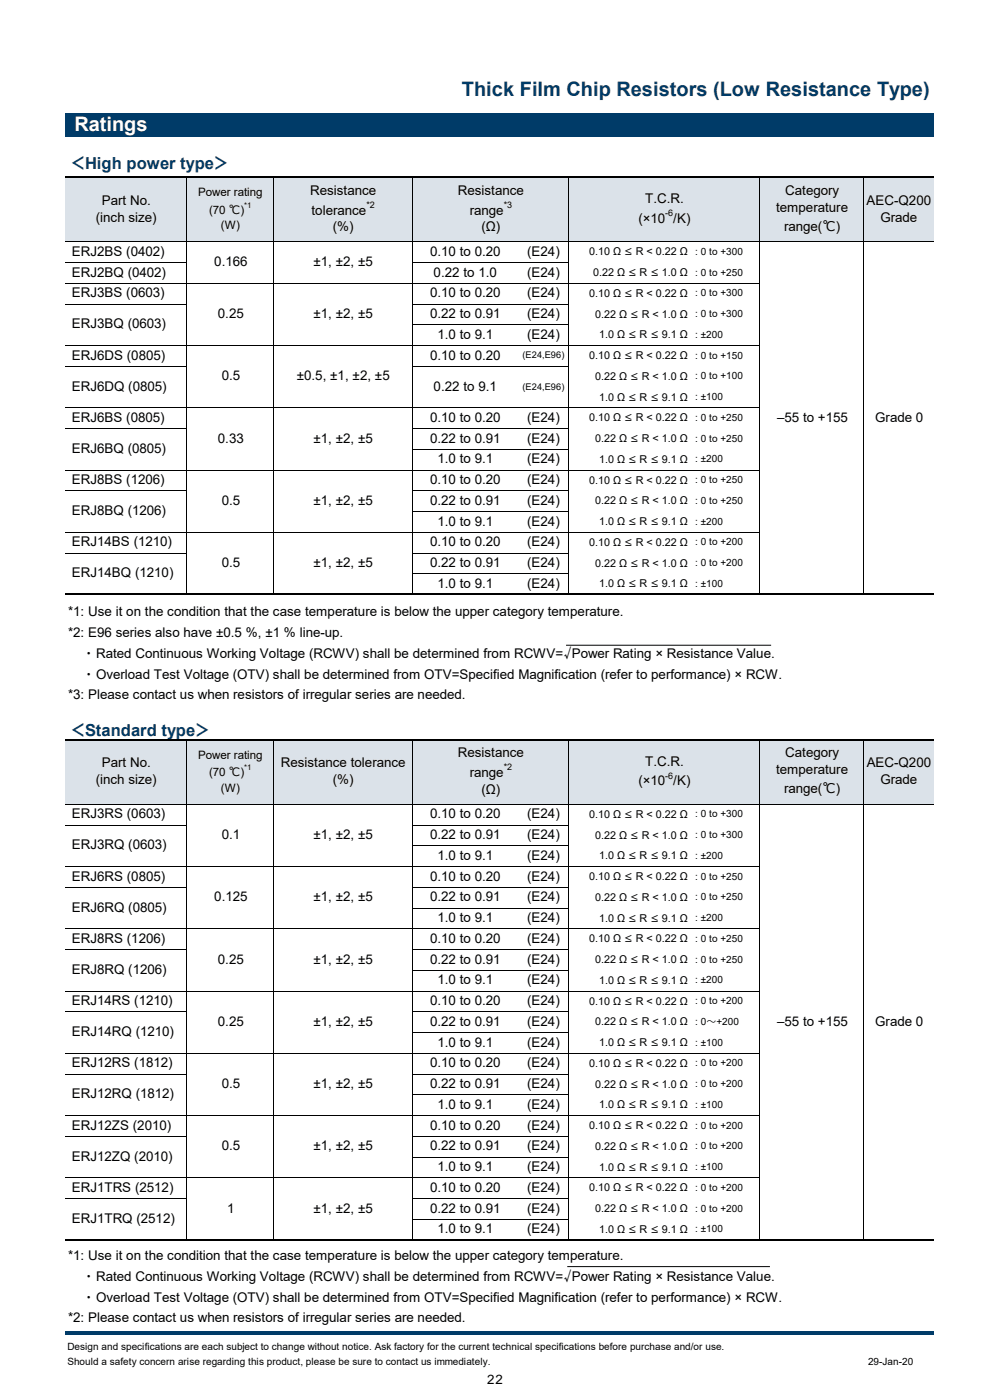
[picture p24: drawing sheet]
<svg xmlns="http://www.w3.org/2000/svg" width="210mm" height="297mm" viewBox="0 0 210 297" stroke-linecap="round" stroke-linejoin="round" font-family="sans-serif">
<defs><g id="words">
<text font-size="4.2" fill="#003b68" x="98" y="20.4">Thick Film Chip Resistors (Low Resistance Type)</text>
<text font-size="4.2" fill="#fff" x="15.8" y="27.8">Ratings</text>
<g font-size="3.5" fill="#003b68">
<text x="14.5" y="35.9">＜High power type＞</text>
<text x="14.5" y="156.1">＜Standard type＞</text>
</g>
<g font-size="2.8">
<text x="65.8" y="41.4">Resistance</text>
<text x="97.1" y="41.4">Resistance</text>
<text x="166.6" y="41.4">Category</text>
<text x="20.3" y="47">(inch size)</text>
<text x="21.6" y="43.4">Part No.</text>
<text x="66.1" y="45.5">tolerance</text>
<text x="99.7" y="45.5">range</text>
<text x="135.4" y="47.3">(×10 /K)</text>
<text x="136.9" y="43.1">T.C.R.</text>
<text x="164.6" y="45">temperature</text>
<text x="183.9" y="43.4">AEC-Q200</text>
<text x="186.8" y="47">Grade</text>
<text x="70.6" y="49.1">(%)</text>
<text x="102.2" y="49.1">(Ω)</text>
<text x="166.3" y="48.9">range(℃)</text>
<text x="15.2" y="54.3">ERJ2BS (0402)</text>
<text x="15.2" y="58.7">ERJ2BQ (0402)</text>
<text x="45.5" y="56.5">0.166</text>
<text x="66.5" y="56.5">±1, ±2, ±5</text>
<text x="91.2" y="54.3">0.10 to 0.20</text>
<text x="92" y="58.7">0.22 to 1.0</text>
<text x="111.8" y="58.7">(E24)</text>
<text x="111.8" y="54.3">(E24)</text>
<text x="15.2" y="63.1">ERJ3BS (0603)</text>
<text x="91.2" y="63.1">0.10 to 0.20</text>
<text x="111.8" y="63.1">(E24)</text>
<text x="15.2" y="69.7">ERJ3BQ (0603)</text>
<text x="46.2" y="67.5">0.25</text>
<text x="66.5" y="67.5">±1, ±2, ±5</text>
<text x="91.2" y="67.5">0.22 to 0.91</text>
<text x="92.8" y="71.9">1.0 to 9.1</text>
<text x="111.8" y="71.9">(E24)</text>
<text x="111.8" y="67.5">(E24)</text>
<text x="15.2" y="76.3">ERJ6DS (0805)</text>
<text x="91.2" y="76.3">0.10 to 0.20</text>
<text x="15.2" y="82.9">ERJ6DQ (0805)</text>
<text x="47" y="80.7">0.5</text>
<text x="63" y="80.7">±0.5, ±1, ±2, ±5</text>
<text x="92" y="82.9">0.22 to 9.1</text>
<text x="15.2" y="89.5">ERJ6BS (0805)</text>
<text x="91.2" y="89.5">0.10 to 0.20</text>
<text x="111.8" y="89.5">(E24)</text>
<text x="164.8" y="89.5">–55 to +155</text>
<text x="185.7" y="89.5">Grade 0</text>
<text x="46.2" y="93.9">0.33</text>
<text x="66.5" y="93.9">±1, ±2, ±5</text>
<text x="91.2" y="93.9">0.22 to 0.91</text>
<text x="111.8" y="93.9">(E24)</text>
<text x="15.2" y="96.1">ERJ6BQ (0805)</text>
<text x="92.8" y="98.3">1.0 to 9.1</text>
<text x="111.8" y="98.3">(E24)</text>
<text x="15.2" y="102.7">ERJ8BS (1206)</text>
<text x="47" y="107.1">0.5</text>
<text x="66.5" y="107.1">±1, ±2, ±5</text>
<text x="91.2" y="102.7">0.10 to 0.20</text>
<text x="91.2" y="107.1">0.22 to 0.91</text>
<text x="111.8" y="102.7">(E24)</text>
<text x="111.8" y="107.1">(E24)</text>
<text x="15.2" y="109.3">ERJ8BQ (1206)</text>
<text x="92.8" y="111.5">1.0 to 9.1</text>
<text x="111.8" y="111.5">(E24)</text>
<text x="15.2" y="115.9">ERJ14BS (1210)</text>
<text x="91.2" y="115.9">0.10 to 0.20</text>
<text x="111.8" y="115.9">(E24)</text>
<text x="15.2" y="122.5">ERJ14BQ (1210)</text>
<text x="47" y="120.3">0.5</text>
<text x="66.5" y="120.3">±1, ±2, ±5</text>
<text x="91.2" y="120.3">0.22 to 0.91</text>
<text x="92.8" y="124.7">1.0 to 9.1</text>
<text x="111.8" y="120.3">(E24)</text>
<text x="111.8" y="124.7">(E24)</text>
<text x="14.4" y="130.7">*1: Use it on the condition that the case temperature is below the upper category temperature.</text>
<text x="14.4" y="135.1">*2: E96 series also have ±0.5 %, ±1 % line-up.</text>
<text x="14.4" y="139.7">・ Rated Continuous Working Voltage (RCWV) shall be determined from RCWV=√Power Rating × Resistance Value.</text>
<text x="14.4" y="144.1">・ Overload Test Voltage (OTV) shall be determined from OTV=Specified Magnification (refer to performance) × RCW.</text>
<text x="14.4" y="148.3">*3: Please contact us when resistors of irregular series are needed.</text>
<text x="97.1" y="160.7">Resistance</text>
<text x="166.6" y="160.7">Category</text>
<text x="20.3" y="166.4">(inch size)</text>
<text x="21.6" y="162.8">Part No.</text>
<text x="59.6" y="162.8">Resistance tolerance</text>
<text x="70.6" y="166.4">(%)</text>
<text x="99.7" y="164.8">range</text>
<text x="135.4" y="166.6">(×10 /K)</text>
<text x="136.9" y="162.5">T.C.R.</text>
<text x="164.6" y="164.3">temperature</text>
<text x="183.9" y="162.8">AEC-Q200</text>
<text x="186.8" y="166.4">Grade</text>
<text x="15.2" y="173.6">ERJ3RS (0603)</text>
<text x="91.2" y="173.6">0.10 to 0.20</text>
<text x="102.2" y="168.4">(Ω)</text>
<text x="111.8" y="173.6">(E24)</text>
<text x="166.3" y="168.3">range(℃)</text>
<text x="47" y="178">0.1</text>
<text x="66.5" y="178">±1, ±2, ±5</text>
<text x="91.2" y="178">0.22 to 0.91</text>
<text x="111.8" y="178">(E24)</text>
<text x="15.2" y="180.2">ERJ3RQ (0603)</text>
<text x="92.8" y="182.4">1.0 to 9.1</text>
<text x="111.8" y="182.4">(E24)</text>
<text x="15.2" y="186.8">ERJ6RS (0805)</text>
<text x="45.5" y="191.2">0.125</text>
<text x="66.5" y="191.2">±1, ±2, ±5</text>
<text x="91.2" y="191.2">0.22 to 0.91</text>
<text x="91.2" y="186.8">0.10 to 0.20</text>
<text x="111.8" y="191.2">(E24)</text>
<text x="111.8" y="186.8">(E24)</text>
<text x="15.2" y="193.4">ERJ6RQ (0805)</text>
<text x="92.8" y="195.6">1.0 to 9.1</text>
<text x="111.8" y="195.6">(E24)</text>
<text x="15.2" y="200">ERJ8RS (1206)</text>
<text x="91.2" y="200">0.10 to 0.20</text>
<text x="111.8" y="200">(E24)</text>
<text x="15.2" y="206.6">ERJ8RQ (1206)</text>
<text x="46.2" y="204.4">0.25</text>
<text x="66.5" y="204.4">±1, ±2, ±5</text>
<text x="91.2" y="204.4">0.22 to 0.91</text>
<text x="92.8" y="208.8">1.0 to 9.1</text>
<text x="111.8" y="204.4">(E24)</text>
<text x="111.8" y="208.8">(E24)</text>
<text x="15.2" y="213.2">ERJ14RS (1210)</text>
<text x="91.2" y="213.2">0.10 to 0.20</text>
<text x="111.8" y="213.2">(E24)</text>
<text x="15.2" y="219.8">ERJ14RQ (1210)</text>
<text x="46.2" y="217.6">0.25</text>
<text x="66.5" y="217.6">±1, ±2, ±5</text>
<text x="91.2" y="217.6">0.22 to 0.91</text>
<text x="111.8" y="217.6">(E24)</text>
<text x="164.8" y="217.6">–55 to +155</text>
<text x="185.7" y="217.6">Grade 0</text>
<text x="15.2" y="226.4">ERJ12RS (1812)</text>
<text x="91.2" y="226.4">0.10 to 0.20</text>
<text x="92.8" y="222">1.0 to 9.1</text>
<text x="111.8" y="222">(E24)</text>
<text x="111.8" y="226.4">(E24)</text>
<text x="15.2" y="233">ERJ12RQ (1812)</text>
<text x="47" y="230.8">0.5</text>
<text x="66.5" y="230.8">±1, ±2, ±5</text>
<text x="91.2" y="230.8">0.22 to 0.91</text>
<text x="111.8" y="230.8">(E24)</text>
<text x="15.2" y="239.6">ERJ12ZS (2010)</text>
<text x="91.2" y="239.6">0.10 to 0.20</text>
<text x="92.8" y="235.2">1.0 to 9.1</text>
<text x="111.8" y="235.2">(E24)</text>
<text x="111.8" y="239.6">(E24)</text>
<text x="47" y="244.1">0.5</text>
<text x="66.5" y="244.1">±1, ±2, ±5</text>
<text x="91.2" y="244.1">0.22 to 0.91</text>
<text x="111.8" y="244.1">(E24)</text>
<text x="15.2" y="246.3">ERJ12ZQ (2010)</text>
<text x="92.8" y="248.5">1.0 to 9.1</text>
<text x="111.8" y="248.5">(E24)</text>
<text x="15.2" y="252.9">ERJ1TRS (2512)</text>
<text x="48.2" y="257.3">1</text>
<text x="66.5" y="257.3">±1, ±2, ±5</text>
<text x="91.2" y="252.9">0.10 to 0.20</text>
<text x="91.2" y="257.3">0.22 to 0.91</text>
<text x="111.8" y="252.9">(E24)</text>
<text x="111.8" y="257.3">(E24)</text>
<text x="15.2" y="259.5">ERJ1TRQ (2512)</text>
<text x="92.8" y="261.7">1.0 to 9.1</text>
<text x="111.8" y="261.7">(E24)</text>
<text x="14.4" y="267.2">*1: Use it on the condition that the case temperature is below the upper category temperature.</text>
<text x="14.4" y="271.7">・ Rated Continuous Working Voltage (RCWV) shall be determined from RCWV=√Power Rating × Resistance Value.</text>
<text x="14.4" y="276.1">・ Overload Test Voltage (OTV) shall be determined from OTV=Specified Magnification (refer to performance) × RCW.</text>
<text x="14.4" y="280.4">*2: Please contact us when resistors of irregular series are needed.</text>
<text x="103.3" y="293.5">22</text>
</g>
<g font-size="2.5">
<text x="42" y="41.6">Power rating</text>
<text x="44.4" y="45.3">(70 ℃)</text>
<text x="46.9" y="48.6">(W)</text>
<text x="42" y="161">Power rating</text>
<text x="44.4" y="164.6">(70 ℃)</text>
<text x="46.9" y="167.9">(W)</text>
</g>
<g font-size="2.3">
<text x="125" y="54.2">0.10 Ω ≤ R &lt; 0.22 Ω</text>
<text x="125.8" y="58.6">0.22 Ω ≤ R ≤ 1.0 Ω</text>
<text x="125" y="63">0.10 Ω ≤ R &lt; 0.22 Ω</text>
<text x="126.3" y="67.4">0.22 Ω ≤ R &lt; 1.0 Ω</text>
<text x="127.1" y="71.8">1.0 Ω ≤ R ≤ 9.1 Ω</text>
<text x="125" y="76.2">0.10 Ω ≤ R &lt; 0.22 Ω</text>
<text x="126.3" y="80.6">0.22 Ω ≤ R &lt; 1.0 Ω</text>
<text x="125" y="89.4">0.10 Ω ≤ R &lt; 0.22 Ω</text>
<text x="127.1" y="85">1.0 Ω ≤ R ≤ 9.1 Ω</text>
<text x="126.3" y="93.8">0.22 Ω ≤ R &lt; 1.0 Ω</text>
<text x="127.1" y="98.2">1.0 Ω ≤ R ≤ 9.1 Ω</text>
<text x="125" y="102.6">0.10 Ω ≤ R &lt; 0.22 Ω</text>
<text x="126.3" y="107">0.22 Ω ≤ R &lt; 1.0 Ω</text>
<text x="127.1" y="111.4">1.0 Ω ≤ R ≤ 9.1 Ω</text>
<text x="125" y="115.8">0.10 Ω ≤ R &lt; 0.22 Ω</text>
<text x="126.3" y="120.2">0.22 Ω ≤ R &lt; 1.0 Ω</text>
<text x="127.1" y="124.6">1.0 Ω ≤ R ≤ 9.1 Ω</text>
<text x="125" y="173.5">0.10 Ω ≤ R &lt; 0.22 Ω</text>
<text x="126.3" y="177.9">0.22 Ω ≤ R &lt; 1.0 Ω</text>
<text x="127.1" y="182.3">1.0 Ω ≤ R ≤ 9.1 Ω</text>
<text x="125" y="186.7">0.10 Ω ≤ R &lt; 0.22 Ω</text>
<text x="126.3" y="191.1">0.22 Ω ≤ R &lt; 1.0 Ω</text>
<text x="127.1" y="195.5">1.0 Ω ≤ R ≤ 9.1 Ω</text>
<text x="125" y="199.9">0.10 Ω ≤ R &lt; 0.22 Ω</text>
<text x="126.3" y="204.3">0.22 Ω ≤ R &lt; 1.0 Ω</text>
<text x="127.1" y="208.7">1.0 Ω ≤ R ≤ 9.1 Ω</text>
<text x="125" y="213.1">0.10 Ω ≤ R &lt; 0.22 Ω</text>
<text x="126.3" y="217.6">0.22 Ω ≤ R &lt; 1.0 Ω</text>
<text x="127.1" y="222">1.0 Ω ≤ R ≤ 9.1 Ω</text>
<text x="125" y="226.4">0.10 Ω ≤ R &lt; 0.22 Ω</text>
<text x="126.3" y="230.8">0.22 Ω ≤ R &lt; 1.0 Ω</text>
<text x="125" y="239.6">0.10 Ω ≤ R &lt; 0.22 Ω</text>
<text x="127.1" y="235.2">1.0 Ω ≤ R ≤ 9.1 Ω</text>
<text x="126.3" y="244">0.22 Ω ≤ R &lt; 1.0 Ω</text>
<text x="127.1" y="248.4">1.0 Ω ≤ R ≤ 9.1 Ω</text>
<text x="125" y="252.8">0.10 Ω ≤ R &lt; 0.22 Ω</text>
<text x="126.3" y="257.2">0.22 Ω ≤ R &lt; 1.0 Ω</text>
<text x="127.1" y="261.6">1.0 Ω ≤ R ≤ 9.1 Ω</text>
</g>
<g font-size="2.1">
<text x="147.5" y="54.1">: 0 to +300</text>
<text x="147.5" y="58.5">: 0 to +250</text>
<text x="147.5" y="62.9">: 0 to +300</text>
<text x="147.5" y="67.3">: 0 to +300</text>
<text x="147.5" y="71.7">: ±200</text>
<text x="147.5" y="76.1">: 0 to +150</text>
<text x="147.5" y="80.5">: 0 to +100</text>
<text x="147.5" y="84.9">: ±100</text>
<text x="147.5" y="89.3">: 0 to +250</text>
<text x="147.5" y="93.7">: 0 to +250</text>
<text x="147.5" y="98.1">: ±200</text>
<text x="147.5" y="106.9">: 0 to +250</text>
<text x="147.5" y="102.5">: 0 to +250</text>
<text x="147.5" y="111.3">: ±200</text>
<text x="147.5" y="115.7">: 0 to +200</text>
<text x="147.5" y="120.1">: 0 to +200</text>
<text x="147.5" y="124.5">: ±100</text>
<text x="147.5" y="173.4">: 0 to +300</text>
<text x="147.5" y="177.8">: 0 to +300</text>
<text x="147.5" y="182.2">: ±200</text>
<text x="147.5" y="186.6">: 0 to +250</text>
<text x="147.5" y="191">: 0 to +250</text>
<text x="147.5" y="195.4">: ±200</text>
<text x="147.5" y="199.8">: 0 to +250</text>
<text x="147.5" y="204.2">: 0 to +250</text>
<text x="147.5" y="208.6">: ±200</text>
<text x="147.5" y="213">: 0 to +200</text>
<text x="147.5" y="217.5">: 0～+200</text>
<text x="147.5" y="221.8">: ±100</text>
<text x="147.5" y="226.2">: 0 to +200</text>
<text x="147.5" y="230.6">: 0 to +200</text>
<text x="147.5" y="235">: ±100</text>
<text x="147.5" y="239.4">: 0 to +200</text>
<text x="147.5" y="243.8">: 0 to +200</text>
<text x="147.5" y="248.2">: ±100</text>
<text x="147.5" y="252.6">: 0 to +200</text>
<text x="147.5" y="257">: 0 to +200</text>
<text x="147.5" y="261.5">: ±100</text>
<text x="14.3" y="286.3">Design and specifications are each subject to change without notice. Ask factory for the current technical specifications before purchase and/or use.</text>
<text x="14.3" y="289.5">Should a safety concern arise regarding this product, please be sure to contact us immediately.</text>
<text x="184.1" y="289.5">29-Jan-20</text>
</g>
<g font-size="1.9">
<text x="77.7" y="44.1">*2</text>
<text x="106.8" y="44.1">*3</text>
<text x="141.1" y="45.9">-6</text>
<text x="110.9" y="76">(E24,E96)</text>
<text x="110.9" y="82.6">(E24,E96)</text>
<text x="106.8" y="163.4">*2</text>
<text x="141.1" y="165.2">-6</text>
</g>
<g font-size="1.7">
<text x="51.8" y="44.1">*1</text>
<text x="51.8" y="163.4">*1</text>
</g>
</g></defs>
<path d="M13.8 24h184.2v4.9h-184.2z" fill="#003b68"/>
<g fill="#dbe2e9">
<path d="M13.8 37.5h184.2v13.8h-184.2z"/>
<path d="M13.8 156.9h184.2v13.7h-184.2z"/>
</g>
<g fill="none" stroke="#000" stroke-width=".21">
<path d="M39.6 37.7v88.2M58.1 37.7v88.2M87.5 37.7v88.2M120.7 37.7v88.2M161.2 37.7v88.2M183.3 37.7v88.2M13.8 55.7h25.9M13.8 51.3h184.2M87.5 55.7h33.2M13.8 64.5h25.9M13.8 77.7h25.9M13.8 60.1h147.4"/>
<path d="M13.8 73.3h147.4M87.5 64.5h33.2M87.5 77.7h33.2M87.5 68.9h33.2M13.8 90.9h25.9M13.8 86.5h147.4M13.8 99.7h147.4M87.5 90.9h33.2M87.5 95.3h33.2M13.8 104.1h25.9M13.8 117.3h25.9M13.8 112.9h147.4"/>
<path d="M87.5 104.1h33.2M87.5 117.3h33.2M87.5 108.5h33.2M87.5 121.7h33.2M39.6 157.1v105.8M58.1 157.1v105.8M87.5 157.1v105.8M120.7 157.1v105.8M161.2 157.1v105.8M183.3 157.1v105.8M13.8 175h25.9M13.8 170.6h184.2"/>
<path d="M87.5 175h33.2M87.5 179.4h33.2M13.8 188.2h25.9M13.8 183.8h147.4M13.8 197h147.4M87.5 188.2h33.2M87.5 192.6h33.2M13.8 201.4h25.9M13.8 214.7h25.9M13.8 210.2h147.4M87.5 201.4h33.2M87.5 214.7h33.2"/>
<path d="M87.5 205.8h33.2M87.5 219.1h33.2M13.8 227.9h25.9M13.8 223.5h147.4M13.8 236.7h147.4M87.5 227.9h33.2M87.5 232.3h33.2M13.8 241.1h25.9M13.8 254.3h25.9M13.8 249.9h147.4M87.5 241.1h33.2M87.5 254.3h33.2"/>
<path d="M87.5 245.5h33.2M87.5 258.7h33.2"/>
</g>
<path d="M13.8 37.5h184.2M13.8 126.1h184.2M13.8 156.9h184.2M13.8 263.1h184.2" fill="none" stroke="#000" stroke-width=".34"/>
<path d="M13.8 282.4h184.2v.6h-184.2z" fill-rule="evenodd" fill="#003b68"/>
<path d="M120.1 136.9h43.5M120.3 268.7h43" fill="none" stroke="#000" stroke-width=".21"/>
<use href="#words"/>
</svg>
